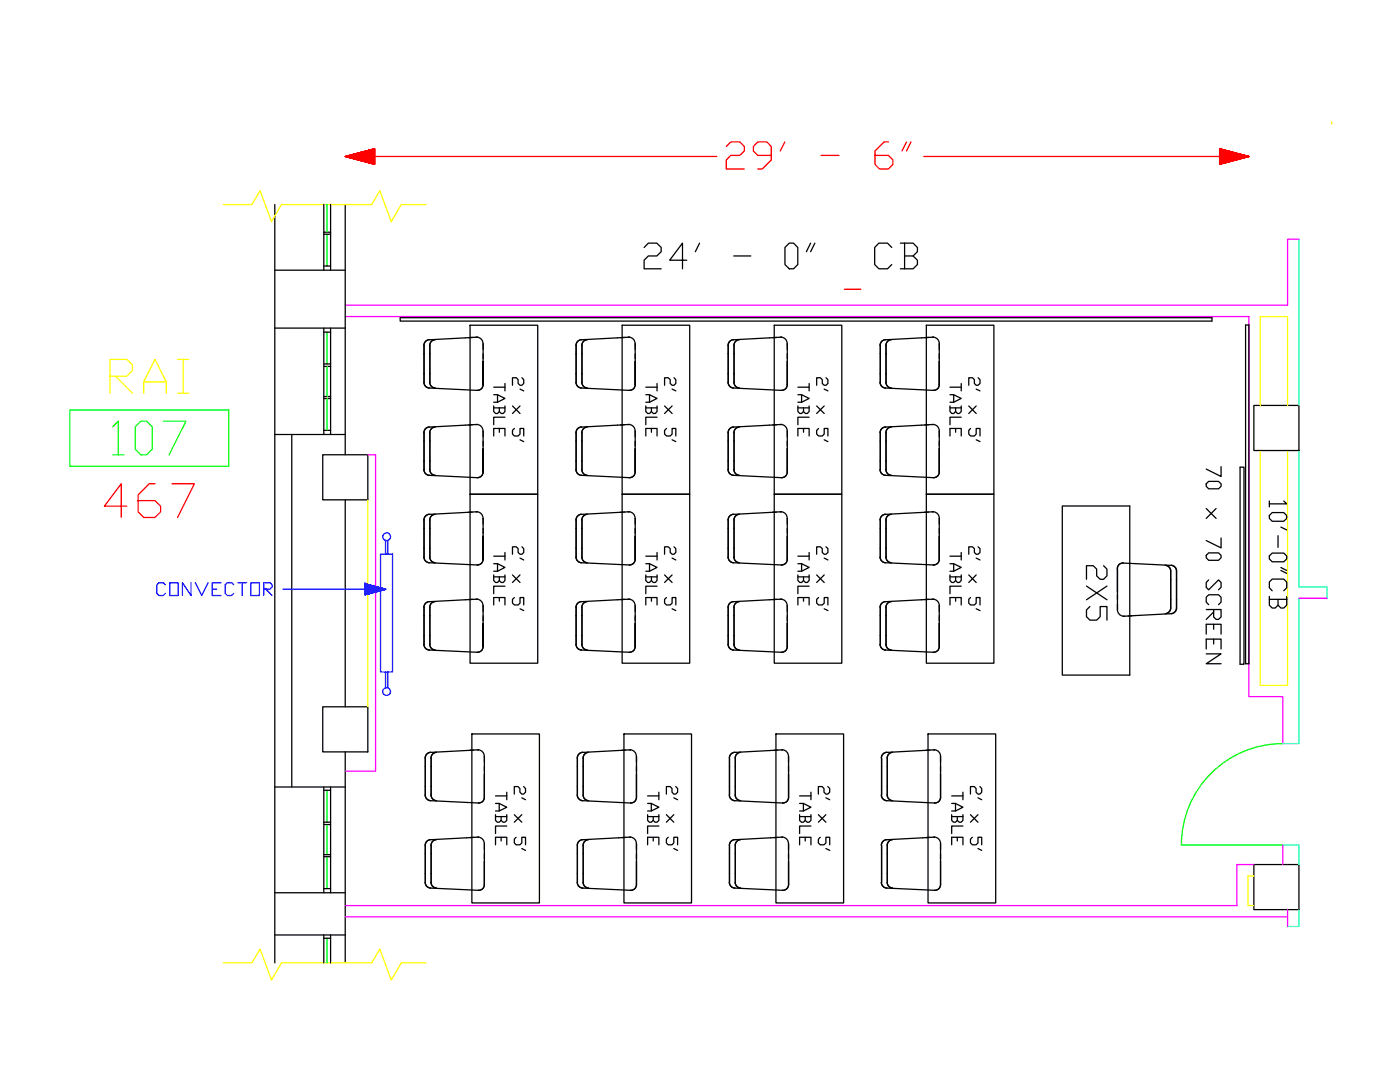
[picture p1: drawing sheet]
<svg xmlns="http://www.w3.org/2000/svg" width="279mm" height="216mm" viewBox="0 0 279 216" stroke-linecap="round" stroke-linejoin="round" font-family="sans-serif">
<defs><g id="words">
<text font-size="11" fill="#ff0" x="21.2" y="79.7">RAI</text>
<text font-size="11" fill="#0f0" x="21.5" y="92.1">107</text>
<text font-size="11" fill="#f00" x="20.1" y="104.4">467</text>
<text font-size="9.3" fill="#f00" x="143.9" y="34.9">29' - 6&quot;</text>
<text font-size="9.3" x="127.7" y="55">24' - 0&quot; CB</text>
<text font-size="7.9" x="222.2" y="124.9" transform="rotate(-90 222.2 124.9)">2X5</text>
<text font-size="6.6" x="257.9" y="122.4" transform="rotate(-90 257.9 122.4)">10'-0&quot;CB</text>
<text font-size="6.2" x="244.8" y="133.7" transform="rotate(-90 244.8 133.7)">70 x 70 SCREEN</text>
<text font-size="5.7" fill="#00f" x="30.3" y="119.9">CONVECTOR</text>
</g></defs>
<!-- layer: LOAD-BEARING -->
<g fill="none" stroke="#000" stroke-width=".25">
<path d="M54.8 40.8v151.3M54.8 53.9h14.1M64.6 40.8v13.1M64.6 46.3h1.4M64.6 46.7h1.4M64.6 53.1h1.4M66 40.8v13.1M68.9 40.8v49.9M54.8 65.5h14.1M64.6 65.5v21.2M64.6 66.3h1.4M64.6 79.5h1.4"/>
<path d="M64.6 72.6h1.4M64.6 73.1h1.4M64.6 79.1h1.4M66 65.5v21.2M54.8 86.7h14.1M58.2 86.7v70.3M64.4 90.7h9v9h-9zM64.6 85.9h1.4M68.9 99.7v41.3M250.2 80.9h9v9h-9zM54.8 157h14.1M64.4 141h9v9h-9z"/>
<path d="M64.6 157v21.1M64.6 157.7h1.4M66 157v21.1M68.9 150v42.1M54.8 178.1h14.1M64.6 164.5h1.4M64.6 164.1h1.4M64.6 170.5h1.4M64.6 170.9h1.4M64.6 177.3h1.4M250.2 172.5h9v9h-9zM54.8 186.6h14.1"/>
<path d="M64.6 186.6v5.5M64.6 187.2h1.4M66 186.6v5.5"/>
</g>
<!-- layer: CHASES -->
<path d="M251.5 80.9v-17.7h5.5v17.7M251.5 89.9v46.9h5.5v-46.9" fill="none" stroke="#ff0" stroke-width=".25"/>
<!-- layer: WALLS -->
<path d="M259.2 47.7h-2.2v13.2h-188.1M68.9 63.2h180.4v75.8h6.7v9.4M73.4 90.7h1.6v63.2h-6.1M259.2 119.4h5.6M250.2 172.5h-3.4v8.2h-177.9M256 168.6v3.9M68.9 182.9h188.1M257 181.5v3.4" fill="none" stroke="#f0f" stroke-width=".25"/>
<!-- layer: STAIRS -->
<path d="M259.2 47.7v33.2M259.2 89.9v27.2h5.6v2.3M259.2 119.4v29h-3.2M256 168.6h3.2v3.9M259.2 181.5v3.4h-2.2" fill="none" stroke="#0ff" stroke-width=".25"/>
<!-- layer: OPENINGS -->
<path d="M65.3 40.8v5.5M65.3 46.7v6.4M65.3 66.3v6.3M65.3 73.1v6M65.3 79.5v6.4M65.3 157.7v6.4M256 148.4a20.2 20.2 0 0 0-20.2 20.2M65.3 164.5v6M65.3 170.9v6.4M235.8 168.6h20.2M65.3 187.2v4.9" fill="none" stroke="#0f0" stroke-width=".25"/>
<!-- layer: MATCHLINES -->
<path d="M265.8 24.3v.4M44.6 40.8h5.7l1.6-2.8 2.3 6.2 2-3.4h18l1.6-2.8 2.3 6.2 2-3.4h4.9M73.4 99.7v41.3M250.2 174.8h-1.2v5.9h1.2M44.6 192.1h5.7l1.6-2.7 2.3 6.2 2-3.5h18l1.6-2.7 2.3 6.2 2-3.5h4.9" fill="none" stroke="#ff0" stroke-width=".25"/>
<!-- layer: HEATING -->
<g fill="none" stroke="#00f" stroke-width=".25">
<path d="M56.5 117.6h20.4M72.8 116.5h.1M72.8 118l1.3-1.2-1.3 1.3M72.8 116.5l4.2 1.1-4.2 1.1zM72.8 118.2l1.4-1.4-1.4 1.4M72.9 118.7l1.7-1.8-1.8 1.8M73 118.6l1.6-1.6-1.7 1.7M73 116.5l-.2 .2 .2-.2-.2 .1M73.1 116.5l-.3 .3M73.1 116.6l-.3 .3M73.2 116.6l-.4 .3M73.3 116.6l-.5 .4"/>
<path d="M73.3 116.6l-.5 .5M73.4 118.5l1.5-1.5-1.5 1.5M73.4 116.6l-.6 .6M73.6 116.7l-.8 .7 .7-.7-.7 .6M73.6 116.7l-.8 .7M73.6 116.7l-.8 .8M73.7 116.7l-.9 .9M73.8 118.4l1.3-1.3-1.3 1.3M73.8 116.7l-1 1.1M73.9 116.8l-1.1 1 1.1-1M73.9 118.4l1.3-1.3-1.2 1.3M74 116.8l-1.2 1.1"/>
<path d="M74.1 116.8l-1.3 1.3M74.3 116.9l-1.5 1.4M74.3 116.9l-1.5 1.5 1.6-1.5M74.4 116.9l-1.6 1.6 1.7-1.6M74.5 118.2l1-1-1.1 1.1M74.5 116.9l-1.7 1.7M74.6 118.2l1-1-1.1 1M74.7 117l-1.7 1.6M74.8 117l-1.7 1.6M74.8 118.2l.9-1-.9 1M74.9 117l-1.7 1.6M74.9 117l-1.5 1.5"/>
<path d="M74.9 117l-1.4 1.5 1.5-1.4M75 117.1l-1.4 1.4M75.1 118.1l.8-.8-.8 .8M75.1 117.1l-1.5 1.4M75.2 117.1l-1.4 1.3M75.3 118l.7-.7-.7 .7M75.3 117.1l-1.3 1.3M75.3 117.1l-1.2 1.2M75.4 117.2l-1.2 1.1 1.2-1.1M75.5 117.2l-1.1 1.1M75.7 117.2l-1 1 1-1M75.8 117.3l-1 .9"/>
<path d="M75.8 117.3l-.8 .8M75.8 117.3l-.9 .8M75.9 117.3l-.9 .8M75.9 117.3l-.8 .8M75.9 110.6h2.4v23.5h-2.4zM76 117.3l-.8 .8M76.1 117.3l-.7 .7M76.1 117.8l.3-.4-.4 .5M76.1 117.3l-.6 .7M76.2 117.4l-.7 .6M76.2 117.4l-.6 .6M76.2 117.4l-.6 .5"/>
<path d="M76.2 117.4l-.5 .5M76.3 117.8l.3-.3-.4 .3M76.4 117.4l-.6 .5M76.4 117.7l.3-.2-.2 .2M76.5 117.5l-.4 .3M76.6 117.5l-.2 .3M76.8 117.5l-.2 .2M76.9 117.6h-.2M76.9 107.8v2.8M77.4 107.8v2.8M76.9 134.1v3.2M77.4 134.1v3.2"/>
<circle cx="77.2" cy="107.1" r=".77"/>
<circle cx="77.2" cy="138" r=".77"/>
</g>
<!-- layer: CLFUR -->
<path d="M79.9 63.4h162v.7h-162zM248.6 64.9h.6v67.5h-.6zM247.5 93.2h.8v39.3h-.8zM212 101h13.5v33.7h-13.5z" fill="none" stroke="#000" stroke-width=".25"/>
<!-- layer: DIMENSIONS -->
<g fill="none" stroke="#f00" stroke-width=".25">
<path d="M68.9 31.2l5.9-1.5v3.1zM68.9 31.2h74.1M68.9 31.2h.1M69 31.2h-.1M69.1 31.3l.1-.1-.1 .1M69.1 31.2l-.1 .1M69.4 31.1l-.3 .2 .1-.2M69.4 31.1l-.2 .2 .2-.2M69.5 31.1l-.3 .2M69.6 31l-.3 .3 .3-.2M69.6 31l-.2 .3M69.8 31l-.4 .4"/>
<path d="M69.8 31l-.4 .4 .4-.4M70 30.9l-.5 .5 .4-.4M70 30.9l-.4 .5M70 31.5l1-.8-.9 .9M70.1 30.9l-.5 .5 .4-.5M70.2 30.9l-.5 .5 .5-.5M70.3 30.9l-.7 .5M70.4 30.8l-.7 .7 .6-.6M70.5 30.8l-.7 .7 .7-.7M70.5 30.8l-.7 .7M70.6 30.8l-.7 .7 .7-.7M70.6 30.8l-.7 .7"/>
<path d="M70.7 30.8l-.8 .7 .8-.7M70.7 30.8l-.7 .7M70.8 30.7l-.8 .8 .7-.7M70.8 30.7l-.8 .8 .8-.8M70.9 30.7l-.8 .8 .8-.8M71.1 30.7l-1 .9M71.1 30.6l-.9 1 1-1-.9 1M71.2 31.8l1.6-1.6-1.6 1.6M71.3 30.6l-1 1 1-1M71.4 30.6l-1.1 1M71.4 31.9l1.8-1.8-1.8 1.8M71.4 30.6l-1 1"/>
<path d="M71.4 30.6l-1 1 1.1-1M71.6 30.5l-1.2 1.1 1.1-1.1M71.8 30.5l-1.3 1.2M71.8 30.5l-1.2 1.2M71.8 30.5l-1.2 1.2 1.3-1.2M71.9 30.4l-1.3 1.3M71.9 32l2.3-2.2-2.2 2.2M71.9 30.4l-1.2 1.3zM72.1 30.4l-1.3 1.3M72.2 32.1l2.3-2.4-2.3 2.4M72.3 30.3l-1.5 1.5 1.4-1.4M72.4 32.2l2.4-2.4-2.4 2.4"/>
<path d="M72.4 30.3l-1.5 1.5M72.4 30.3l-1.4 1.5M72.5 30.3l-1.5 1.5M72.5 32.2l2.3-2.3-2.3 2.3M72.5 32.2l2.3-2.2-2.2 2.2M72.6 32.2l2.2-2.2-2.2 2.2M72.6 30.2l-1.5 1.6 1.5-1.5M72.6 32.2l2.2-2.1zM72.6 30.2l-1.5 1.6zM72.7 32.2l2.1-2-2.1 2M72.7 32.2l2.1-2-2 2.1M72.7 30.2l-1.6 1.6 1.6-1.6"/>
<path d="M72.8 32.3l2-2-2 2M72.9 32.3l1.9-1.9-1.9 1.9M72.9 30.2l-1.7 1.7 1.7-1.7M72.9 32.3l1.9-1.8-1.8 1.8M73 30.2l-1.8 1.6 1.7-1.6M73 30.2l-1.7 1.7 1.8-1.8-1.8 1.8M73 32.3l1.8-1.7-1.8 1.7M73.1 32.3l1.7-1.7-1.7 1.7M73.1 32.3l1.7-1.6-1.7 1.6M73.2 30.1l-1.8 1.8 1.7-1.8M73.2 32.4l1.6-1.6-1.6 1.6M73.3 30.1l-1.8 1.8 1.8-1.8"/>
<path d="M73.3 32.4l1.5-1.5-1.5 1.5M73.3 30.1l-1.8 1.8M73.3 30.1l-1.8 1.8 1.9-1.8M73.4 32.4l1.4-1.4-1.4 1.4M73.4 30.1l-1.9 1.8M73.4 30l-1.9 1.9 1.9-1.9M73.4 32.4l1.4-1.3-1.4 1.3M73.5 30l-1.9 1.9 1.9-1.9M73.5 30l-1.9 1.9M73.5 32.4l1.3-1.2-1.3 1.2M73.6 30l-2 1.9 1.9-1.9M73.6 30l-2 1.9"/>
<path d="M73.6 32.5l1.2-1.2-1.2 1.2M73.6 30l-2 2 2-2M73.7 30l-2 2M73.7 30l-2 2 2-2M73.7 32.5l1.1-1.1-1.1 1.1M73.7 30l-2 2 2.1-2M73.8 32.5l1-1-1 1M73.8 29.9l-2 2.1M73.8 29.9l-2 2.1 2.1-2.1M73.8 32.5l1-.9-.9 .9M73.9 29.9l-2.1 2.1M73.9 29.9l-2.1 2.1 2.1-2.1"/>
<path d="M73.9 32.6l.9-.9-.9 .9M73.9 32.6l.9-.9-.8 .9M74 29.9l-2.2 2.1M74 32.6l.8-.8-.8 .8M74 29.9l-2.1 2.1M74.1 29.9l-2.2 2.1 2.1-2.1M74.1 29.9l-2.2 2.1 2.2-2.1M74.1 32.6l.7-.7-.7 .7M74.2 29.8l-2.2 2.2 2.3-2.2M74.2 32.6l.6-.5-.5 .5M74.3 29.8l-2.3 2.2M74.3 29.8l-2.2 2.3 2.2-2.3"/>
<path d="M74.3 32.7l.5-.5-.5 .5M74.4 29.8l-2.3 2.3 2.3-2.3M74.4 32.7l.4-.4-.4 .4M74.5 29.8l-2.4 2.3 2.2-2.3M74.6 29.7l-2.4 2.4 2.4-2.4M74.6 29.7l-2.4 2.4 2.5-2.4M74.6 32.7l.2-.1-.2 .1M74.7 29.7l-2.4 2.4M74.7 29.7l-2.4 2.4 2.4-2.4M74.8 29.7l-2.5 2.4M74.8 29.7l-2.4 2.5 2.4-2.4M74.8 29.8l-2.3 2.4"/>
<path d="M74.8 30l-2.2 2.2 2.2-2.1M74.8 30.1l-2.1 2.1M74.8 30.4l-2 1.9M74.8 30.4l-1.9 1.9 1.9-1.8M74.8 30.5l-1.8 1.8M74.8 30.8l-1.6 1.6M74.8 31.1l-1.4 1.3M74.8 31.2l-1.3 1.2zM74.8 31.3l-1.2 1.2 1.2-1.2M74.8 31.6l-1 .9 1-.9M74.8 31.7l-.9 .9 .9-.9M74.8 32l-.6 .6"/>
<path d="M74.8 32.1l-.6 .5 .6-.5M74.8 32.6l-.3 .1 .3-.3-.3 .3 .3-.3-.3 .3M74.8 32.7l-.1 .1M74.8 32.8h.1M74.8 30.9l-1.5 1.5M74.8 31l-1.5 1.4M74.8 31.3l-1.2 1.2 1.2-1.1M74.8 31.5l-1.1 1M74.8 31.5l-1 1M74.8 31.8l-.8 .8 .8-.7M74.8 32.2l-.5 .5M74.8 32.2l-.4 .5"/>
<path d="M74.8 32.3l-.4 .4M74.8 32.4l-.4 .3M184.3 31.2h65M243.4 32.7l2.4-2.4-2.4 2.4M243.4 32.5l2.3-2.2-2.3 2.3M243.4 32.5l2.2-2.2-2.2 2.2M243.4 32.4l2.1-2.2-2.1 2.2M243.4 32.3l2-2.1-2 2.1M243.4 32.1l1.9-1.9-1.9 1.9M243.4 32l1.8-1.8-1.8 1.8M243.4 31.7l1.6-1.6-1.6 1.6M243.4 31.6l1.5-1.5-1.5 1.5"/>
<path d="M243.4 31.2l1.3-1.2-1.3 1.3M243.4 31.1l1.1-1.1-1.1 1.1M243.4 31l1.1-1-1.1 1M243.4 30.8l.9-.9-.9 1M243.4 30.7l.8-.8-.8 .8M243.4 30.6l.7-.7-.7 .7M243.4 30.4l.6-.6-.6 .6M243.4 30.3l.5-.5-.5 .5M243.4 30.2l.4-.4-.4 .4M243.4 30.1l.4-.3zM243.4 29.9l.2-.2-.2 .2M243.4 29.7h.1"/>
<path d="M243.5 29.7h.1M243.5 32.7l2.4-2.4-2.5 2.5M243.5 29.7l-.1 .1M243.5 29.7l-.1 .2M243.6 29.7l-.2 .2M243.6 29.7l-.2 .3M243.7 29.8l-.3 .3 .3-.3M243.7 29.8l-.3 .3M243.7 32.7l2.3-2.3-2.2 2.3M243.8 32.7l2.3-2.3-2.3 2.3M243.8 29.8l-.4 .5 .5-.5M243.9 32.7l2.2-2.3-2.3 2.3"/>
<path d="M243.9 29.8l-.5 .6 .6-.6M244 29.8l-.6 .7 .6-.7M244 29.8l-.6 .7M244.1 29.9l-.7 .7M244.2 29.9l-.8 .8zM244.2 29.9l-.8 .9 .9-.9M244.3 32.5l2.1-2-2.1 2.1M244.4 32.5l2-2-2 2M244.4 30l-1 .9M244.5 30l-1.1 1.1 1.1-1.1M244.6 32.5l1.9-2-1.9 2M244.6 30l-1.2 1.2 1.2-1.2"/>
<path d="M244.6 32.4l2-1.9-2 1.9M244.7 30l-1.3 1.4M244.7 32.4l1.9-1.9-1.9 1.9M244.8 32.4l1.9-1.9-1.9 1.9M244.8 30.1l-1.4 1.3M244.9 30.1l-1.5 1.4 1.5-1.4M244.9 30.1l-1.5 1.4M244.9 30.1l-1.5 1.5M245 32.4l1.8-1.8-1.8 1.8M245 30.1l-1.6 1.5M245 30.1l-1.6 1.7M245 32.3l1.8-1.7-1.8 1.7"/>
<path d="M245.1 30.1l-1.7 1.7M245.1 32.3l1.7-1.7-1.7 1.7M245.1 30.1l-1.7 1.8M245.2 32.3l1.7-1.7-1.7 1.7M245.2 30.2l-1.8 1.7 1.8-1.7M245.2 30.1l-1.8 1.8M245.3 30.2l-1.9 1.8 1.9-1.8M245.3 30.2l-1.9 1.8M245.3 32.3l1.7-1.7-1.7 1.7M245.4 32.3l1.6-1.7-1.6 1.7M245.4 30.2l-2 1.9M245.4 30.2l-2 2 2-2"/>
<path d="M245.4 30.2l-2 2M245.5 30.2l-2.1 2.1M245.5 32.2l1.6-1.6-1.6 1.6M245.6 30.3l-2.2 2.1 2.2-2.1M245.6 32.2l1.5-1.5-1.5 1.5M245.6 30.2l-2.2 2.2M245.7 32.2l1.5-1.5-1.6 1.5M245.7 30.3l-2.3 2.3 2.3-2.3M245.7 30.3l-2.3 2.3M245.8 30.3l-2.4 2.4 2.4-2.4M245.8 30.3l-2.4 2.4M245.9 32.1l1.4-1.4-1.4 1.4"/>
<path d="M245.9 30.4l-2.4 2.3 2.5-2.3M246 32.1l1.4-1.4-1.4 1.4M246 30.4l-2.4 2.3M246.1 32.1l1.3-1.4-1.4 1.4M246.1 30.4l-2.2 2.2M246.3 30.4l-2.4 2.2M246.3 32l1.2-1.2-1.2 1.2M246.3 30.5l-2.1 2.1M246.3 32l1.3-1.2zM246.4 30.5l-2.1 2M246.4 32l1.2-1.2-1.2 1.2M246.5 30.5l-2 2 2-2"/>
<path d="M246.5 31.9l1.2-1.1-1.2 1.2M246.5 30.5l-1.9 2M246.6 31.9l1.1-1.1-1.1 1.1M246.7 31.9l1.1-1.1-1.1 1.1M246.7 30.6l-1.8 1.8zM246.8 31.9l1-1-1 1M246.8 30.6l-1.8 1.8M246.9 30.6l-1.7 1.7M246.9 30.6l-1.6 1.7M247 31.8l.9-.9-.9 .9M247 30.6l-1.7 1.7M247 30.6l-1.6 1.6 1.7-1.6"/>
<path d="M247 31.8l1-.9-1 .9M247.1 31.8l.9-.9-.9 .9M247.2 31.8l.9-.9-.9 .9M247.2 30.7l-1.5 1.5M247.3 30.7l-1.5 1.5M247.3 31.8l.8-.9zM247.3 30.7l-1.3 1.4M247.4 31.7l.8-.8-.8 .8M247.4 30.7l-1.4 1.4M247.4 30.8l-1.3 1.2M247.5 30.8l-1.3 1.2M247.5 31.7l.7-.7-.7 .7"/>
<path d="M247.6 31.7l.7-.7-.7 .7M247.6 30.8l-1.2 1.2M247.7 30.8l-1.1 1.1M247.8 31.6l.6-.6-.6 .6M247.8 30.8l-1.1 1.1 1.1-1M247.9 30.9l-1 1 1-1M247.9 31.6l.6-.6-.6 .6M248 31.6l.5-.6-.5 .6M248 30.9l-.9 .9 1-.9M248 31.6l.5-.6-.6 .6M248.1 31.5l.5-.4-.5 .5M248.1 31.5l.5-.4-.5 .4"/>
<path d="M248.2 30.9l-.8 .8 .8-.7M248.2 31.5l.4-.4-.4 .4M248.2 31.5l.5-.4-.4 .4M248.3 31l-.8 .7M248.3 31.5l.4-.4-.4 .4M248.3 31l-.7 .7M248.4 31l-.7 .7M248.4 31l-.6 .6M248.5 31l-.7 .6M248.5 31.4l.3-.3-.3 .4M248.5 31.4l.3-.3-.3 .3M248.6 31.4l.3-.3-.3 .3"/>
<path d="M248.6 31.1l-.5 .4M248.7 31.4l.2-.3-.2 .3M248.7 31.1l-.4 .4M248.7 31.1l-.3 .4M248.7 31.4l.3-.2zM248.8 31.1l-.4 .4M248.8 31.3l.2-.1-.2 .1M248.9 31.1l-.4 .3M248.9 31.1l-.3 .3M248.9 31.3l.2-.1-.2 .1M249 31.3l.1-.1-.1 .1M249 31.2l-.1 .1 .1-.1v.1"/>
<path d="M249.1 31.3l.1-.1-.1 .1M249.2 31.2l-.2 .1M249.2 31.2h.1M249.2 31.2l-.1 .1M249.3 31.2l-5.9 1.6M249.3 31.2l-5.9-1.5v3.1"/>
</g>
<!-- layer: NUMBERS -->
<path d="M13.9 81.8h31.8v11.2h-31.8z" fill="none" stroke="#0f0" stroke-width=".25"/>
<!-- layer: _FURN -->
<g fill="none" stroke="#000" stroke-width=".25">
<path d="M85.7 67.8a1.1 1.1 0 0 0-1.1 1.1v7.4a1.13 1.13 0 0 0 1.1 1.1l9.5 .5a1.13 1.13 0 0 0 1.2-1.1M86.8 67.8a1.1 1.1 0 0 0-1 1.1v7.4a1.13 1.13 0 0 0 1 1.1M93.8 64.9h13.5v33.7h-13.5zM94.3 67.3l-.8 .1M95 67.3h.2l-9.5 .5M95.2 67.3a1.28 1.28 0 0 1 1.2 1.3M96.4 76.8v-4.7v4.7M96.4 68.6v3.5M96.4 68.6v1.1M96.4 70.6v1M98.5 78.8h.8l1.5 .7-1.5 .8h-.8M98.5 77.3h2.3"/>
<path d="M99.3 78.8v1.5M100.8 76.5v1.5M103.8 77.6l.7 .4M104.2 75.4l.3 .4v.7l-.3 .4h-.4l-.4-.4v-.7l-.4-.4h-.7v1.5M116 67.8a1.1 1.1 0 0 0-1 1.1v7.4a1.13 1.13 0 0 0 1 1.1l9.6 .5a1.13 1.13 0 0 0 1.2-1.1M116.1 76.3a1.13 1.13 0 0 0 1.1 1.1M116.1 68.9v7.4M117.2 67.8a1.13 1.13 0 0 0-1.1 1.1M124.2 64.9h13.4v33.7h-13.4zM124.6 67.3l-.8 .1M125.6 67.3a1.28 1.28 0 0 1 1.1 1.3M125.6 67.3l-9.6 .5"/>
<path d="M125.6 67.3h-.3M126.8 76.8v-4.7v4.7M126.8 69.7v-1.1v3.5M126.8 70.6v1M128.9 78.8h.7l1.5 .7-1.5 .8h-.7M128.9 77.3h2.2M129.6 78.8v1.5M131.1 76.5v1.5M134.1 77.6l.8 .4M134.5 75.4l.4 .4v.7l-.4 .4h-.4l-.3-.4v-.7l-.4-.4h-.8v1.5M145.3 76.3a1.13 1.13 0 0 0 1.1 1.1l9.5 .5a1.13 1.13 0 0 0 1.2-1.1M145.3 68.9v7.4"/>
<path d="M146.4 67.8a1.13 1.13 0 0 0-1.1 1.1M147.5 67.8a1.1 1.1 0 0 0-1 1.1v7.4a1.13 1.13 0 0 0 1.1 1.1M154.5 64.9h13.5v33.7h-13.5zM155 67.3l-.8 .1M155.9 67.3a1.28 1.28 0 0 1 1.2 1.3M155.9 67.3l-9.5 .5M155.9 67.3h-.2M157.1 76.8v-4.7v4.7M157.1 68.6v3.5M157.1 68.6v1.1M157.1 70.6v1M159.2 78.8h.8l1.5 .7-1.5 .8h-.8"/>
<path d="M159.2 77.3h2.3M160 78.8v1.5M161.5 76.5v1.5M164.5 77.6l.7 .4M164.8 75.4l.4 .4v.7l-.4 .4h-.3l-.4-.4v-.7l-.4-.4h-.7v1.5M175.6 76.3a1.13 1.13 0 0 0 1.1 1.1l9.6 .5M175.7 68.9v7.4M176.7 67.8a1.13 1.13 0 0 0-1.1 1.1M177.9 67.8a1.1 1.1 0 0 0-1.1 1.1v7.4a1.13 1.13 0 0 0 1.1 1.1M184.9 64.9h13.5v33.7h-13.5zM185.3 67.3l-.8 .1M186.3 67.3l-9.6 .5"/>
<path d="M186.3 67.3h-.3M186.3 67.3a1.28 1.28 0 0 1 1.2 1.3M187.5 76.8a1.13 1.13 0 0 1-1.2 1.1M187.5 76.8v-4.7v4.7M187.5 68.6v3.5M187.5 68.6v1.1M187.5 70.6v1M189.6 78.8h.7l1.5 .7-1.5 .8h-.7M189.6 77.3h2.2M190.3 78.8v1.5M191.8 76.5v1.5M194.8 77.6l.8 .4"/>
<path d="M195.2 75.4l.4 .4v.7l-.4 .4h-.4l-.3-.4v-.7l-.4-.4h-.8v1.5M84.6 93.7a1.13 1.13 0 0 0 1.1 1.1l9.5 .5a1.13 1.13 0 0 0 1.2-1.1M85.8 93.7a1.13 1.13 0 0 0 1 1.1M86.8 85.2a1.13 1.13 0 0 0-1 1.1v7.4M93.8 98.6h13.5v33.7h-13.5zM94.3 84.8h-.8M95 84.7h.2l-9.5 .5a1.09 1.09 0 0 0-1.1 1.1v7.4M95.2 84.7a1.28 1.28 0 0 1 1.2 1.3M96.4 94.2v-4.7v4.7M96.4 87.2v-1.2v3.5M96.4 88v1M98.5 81v1.1l.4 .4h.4l.4-.4v-.7"/>
<path d="M98.5 87v-1.5h2.3v1.5M98.5 81.4h2.3M99.7 85.5v.8M100.8 81v1.1l-.4 .4h-.4l-.3-.4M100.8 83.2h-2.3v1.6M102.3 81l1.5 1.5M102.7 85.5l-.4 .4v.7l.4 .4h.7l.4-.4v-1.1h.7v1.5M103.8 81l-1.5 1.5M103.8 87.8l.7 .3M115 93.7a1.13 1.13 0 0 0 1 1.1l9.6 .5a1.13 1.13 0 0 0 1.2-1.1M116.1 93.7a1.13 1.13 0 0 0 1.1 1.1M116.1 86.3v7.4"/>
<path d="M117.2 85.2a1.13 1.13 0 0 0-1.1 1.1M124.2 98.6h13.4v33.7h-13.4zM124.6 84.8h-.8M125.3 84.7h.3l-9.6 .5a1.09 1.09 0 0 0-1 1.1v7.4M125.6 84.7a1.28 1.28 0 0 1 1.1 1.3M126.8 94.2v-4.7v4.7M126.8 87.2v-1.2v3.5M126.8 88v1M128.9 81v1.1l.4 .4h.3l.4-.4v-.7M128.9 87v-1.5h2.2v1.5M128.9 81.4h2.2M130 85.5v.8"/>
<path d="M131.1 81v1.1l-.3 .4h-.4l-.4-.4M131.1 83.2h-2.2v1.6M132.6 81l1.5 1.5M133 85.5l-.4 .4v.7l.4 .4h.8l.3-.4v-1.1h.8v1.5M134.1 81l-1.5 1.5M134.1 87.8l.8 .3M145.3 93.7a1.13 1.13 0 0 0 1.1 1.1l9.5 .5a1.13 1.13 0 0 0 1.2-1.1M145.3 86.3v7.4M146.5 93.7a1.13 1.13 0 0 0 1.1 1.1M147.5 85.2a1.13 1.13 0 0 0-1 1.1v7.4M154.5 98.6h13.5v33.7h-13.5zM155 84.8h-.8"/>
<path d="M155.7 84.7h.2l-9.5 .5a1.09 1.09 0 0 0-1.1 1.1M155.9 84.7a1.28 1.28 0 0 1 1.2 1.3M157.1 94.2v-4.7v4.7M157.1 87.2v-1.2v3.5M157.1 88v1M159.2 81v1.1l.4 .4h.4l.4-.4v-.7M159.2 87v-1.5h2.3v1.5M159.2 81.4h2.3M160.4 85.5v.8M161.5 81v1.1l-.4 .4h-.4l-.3-.4M161.5 83.2h-2.3v1.6M163 81l1.5 1.5"/>
<path d="M163.4 85.5l-.4 .4v.7l.4 .4h.7l.4-.4v-1.1h.7v1.5M164.5 81l-1.5 1.5M164.5 87.8l.7 .3M175.6 93.7a1.13 1.13 0 0 0 1.1 1.1l9.6 .5M175.7 86.3v7.4M176.8 93.7a1.13 1.13 0 0 0 1.1 1.1M177.9 85.2a1.13 1.13 0 0 0-1.1 1.1v7.4M184.9 98.6h13.5v33.7h-13.5zM185.3 84.8h-.8M186 84.7h.3l-9.6 .5a1.09 1.09 0 0 0-1.1 1.1M186.3 84.7a1.28 1.28 0 0 1 1.2 1.3M187.5 94.2a1.13 1.13 0 0 1-1.2 1.1"/>
<path d="M187.5 94.2v-4.7v4.7M187.5 87.2v-1.2v3.5M187.5 88v1M189.6 81v1.1l.3 .4h.4l.4-.4v-.7M189.6 87v-1.5h2.2v1.5M189.6 81.4h2.2M190.7 85.5v.8M191.8 81v1.1l-.3 .4h-.4l-.4-.4M191.8 83.2h-2.2v1.6M193.3 81l1.5 1.5M193.7 85.5l-.4 .4v.7l.4 .4h.8l.3-.4v-1.1h.8v1.5M194.8 81l-1.5 1.5"/>
<path d="M194.8 87.8l.8 .3M84.6 103.8v7.4a1.13 1.13 0 0 0 1.1 1.1l9.5 .4M85.8 103.8v7.4a1.13 1.13 0 0 0 1 1.1M86.8 102.6a1.13 1.13 0 0 0-1 1.1M94.3 119.6h-.8M94.3 102.2h-.8M95 119.6l.2-.1-9.5 .5a1.1 1.1 0 0 0-1.1 1.2v7.4a1.13 1.13 0 0 0 1.1 1.1l9.5 .5a1.13 1.13 0 0 0 1.2-1.2M95 102.1h.2l-9.5 .5a1.09 1.09 0 0 0-1.1 1.1M95.2 119.6a1.28 1.28 0 0 1 1.2 1.3M95.2 102.1a1.28 1.28 0 0 1 1.2 1.3M96.4 111.6a1.13 1.13 0 0 1-1.2 1.1M96.4 111.6v-4.6v4.6"/>
<path d="M96.4 104.6v-1.1v3.5M96.4 105.5v.9M98.5 112.5h.8l1.5 .7-1.5 .8h-.8M98.5 114.7v1.1l.4 .4h.4l.4-.4v-.7M98.5 111h2.3M98.5 115.1h2.3M99.3 112.5v1.5M99.7 119.2v.8M100.8 114.7v1.1l-.4 .4h-.4l-.3-.4M100.8 117h-2.3v1.5M100.8 110.2v1.5M102.3 114.7l1.5 1.5"/>
<path d="M102.7 119.2l-.4 .4v.8l.4 .3h.7l.4-.3v-1.2h.7v1.5M103.8 111.4l.7 .3M103.8 114.7l-1.5 1.5M104.2 109.1l.3 .4v.7l-.3 .4h-.4l-.4-.4v-.7l-.4-.4h-.7v1.5M115 103.8v7.4a1.13 1.13 0 0 0 1 1.1l9.6 .4M116.1 111.2a1.13 1.13 0 0 0 1.1 1.1M116.1 103.8v7.4M117.2 102.6a1.13 1.13 0 0 0-1.1 1.1M124.6 119.6h-.8M124.6 102.2h-.8M125.3 102.1h.3M125.6 119.6a1.28 1.28 0 0 1 1.1 1.3"/>
<path d="M125.6 102.1a1.28 1.28 0 0 1 1.1 1.3M125.6 119.5l-9.6 .5a1.1 1.1 0 0 0-1 1.2v7.4a1.13 1.13 0 0 0 1 1.1l9.6 .5a1.13 1.13 0 0 0 1.2-1.2M125.6 102.1l-9.6 .5a1.09 1.09 0 0 0-1 1.1M125.6 119.5l-.3 .1M126.8 111.6a1.13 1.13 0 0 1-1.2 1.1M126.8 111.6v-4.6v4.6M126.8 104.6v-1.1v3.5M126.8 105.5v.9M128.9 112.5h.7l1.5 .7-1.5 .8h-.7M128.9 114.7v1.1l.4 .4h.3l.4-.4v-.7M128.9 111h2.2M128.9 115.1h2.2"/>
<path d="M129.6 112.5v1.5M130 119.2v.8M131.1 114.7v1.1l-.3 .4h-.4l-.4-.4M131.1 117h-2.2v1.5M131.1 110.2v1.5M132.6 114.7l1.5 1.5M133 119.2l-.4 .4v.8l.4 .3h.8l.3-.3v-1.2h.8v1.5M134.1 111.4l.8 .3M134.1 114.7l-1.5 1.5M134.5 109.1l.4 .4v.7l-.4 .4h-.4l-.3-.4v-.7l-.4-.4h-.8v1.5M145.3 111.2a1.13 1.13 0 0 0 1.1 1.1l9.5 .4M145.3 103.8v7.4"/>
<path d="M146.5 103.8v7.4a1.13 1.13 0 0 0 1.1 1.1M147.5 102.6a1.13 1.13 0 0 0-1 1.1M155 119.6h-.8M155 102.2h-.8M155.7 102.1h.2M155.9 119.6a1.28 1.28 0 0 1 1.2 1.3M155.9 102.1a1.28 1.28 0 0 1 1.2 1.3M155.9 119.5l-9.5 .6a1.09 1.09 0 0 0-1.1 1.1M155.9 102.1l-9.5 .5a1.09 1.09 0 0 0-1.1 1.1M155.9 119.5l-.2 .1M157.1 111.6a1.13 1.13 0 0 1-1.2 1.1M157.1 111.6v-4.6v4.6"/>
<path d="M157.1 104.6v-1.1v3.5M157.1 105.5v.9M159.2 112.5h.8l1.5 .7-1.5 .8h-.8M159.2 114.7v1.1l.4 .4h.4l.4-.4v-.7M159.2 111h2.3M159.2 115.1h2.3M160 112.5v1.5M160.4 119.2v.8M161.5 114.7v1.1l-.4 .4h-.4l-.3-.4M161.5 117h-2.3v1.5M161.5 110.2v1.5M163 114.7l1.5 1.5"/>
<path d="M163.4 119.2l-.4 .4v.8l.4 .3h.7l.4-.3v-1.2h.7v1.5M164.5 111.4l.7 .3M164.5 114.7l-1.5 1.5M164.8 109.1l.4 .4v.7l-.4 .4h-.3l-.4-.4v-.7l-.4-.4h-.7v1.5M175.6 111.2a1.13 1.13 0 0 0 1.1 1.1l9.6 .4M175.7 103.8v7.4M176.8 103.8v7.4a1.13 1.13 0 0 0 1.1 1.1M177.9 102.6a1.13 1.13 0 0 0-1.1 1.1M185.3 119.6h-.8M185.3 102.2h-.8M186 102.1h.3M186.3 119.5l-9.6 .6a1.09 1.09 0 0 0-1.1 1.1"/>
<path d="M186.3 102.1l-9.6 .5a1.09 1.09 0 0 0-1.1 1.1M186.3 119.5l-.3 .1M186.3 119.6a1.28 1.28 0 0 1 1.2 1.3M186.3 102.1a1.28 1.28 0 0 1 1.2 1.3M187.5 111.6a1.13 1.13 0 0 1-1.2 1.1M187.5 111.6v-4.6v4.6M187.5 104.6v-1.1v3.5M187.5 105.5v.9M189.6 112.5h.7l1.5 .7-1.5 .8h-.7M189.6 114.7v1.1l.3 .4h.4l.4-.4v-.7M189.6 111h2.2M189.6 115.1h2.2"/>
<path d="M190.3 112.5v1.5M190.7 119.2v.8M191.8 114.7v1.1l-.3 .4h-.4l-.4-.4M191.8 117h-2.2v1.5M191.8 110.2v1.5M193.3 114.7l1.5 1.5M193.7 119.2l-.4 .4v.8l.4 .3h.8l.3-.3v-1.2h.8v1.5M194.8 111.4l.8 .3M194.8 114.7l-1.5 1.5M195.2 109.1l.4 .4v.7l-.4 .4h-.4l-.3-.4v-.7l-.4-.4h-.8v1.5M224.2 112.4l9.5 .4a1.13 1.13 0 0 1 1.1 1.1M232.6 112.8a1.13 1.13 0 0 1 1 1.1"/>
<path d="M233.6 113.9v7.4a1.13 1.13 0 0 1-1 1.1M234.8 113.9v7.4a1.14 1.14 0 0 1-1.1 1.1l-9.5 .6M86.8 120a1.1 1.1 0 0 0-1 1.2v7.4a1.13 1.13 0 0 0 1 1.1M96.4 129v-4.6v4.6M96.4 120.9v3.5M96.4 120.9v1.1M96.4 122.9v.9M98.5 120.7v-1.5h2.3v1.5M103.8 121.5l.7 .3M116.1 128.6a1.13 1.13 0 0 0 1.1 1.1M116.1 121.2v7.4M117.2 120a1.13 1.13 0 0 0-1.1 1.2"/>
<path d="M126.8 129v-4.6v4.6M126.8 122v-1.1v3.5M126.8 122.9v.9M128.9 120.7v-1.5h2.2v1.5M134.1 121.5l.8 .3M145.3 128.6a1.13 1.13 0 0 0 1.1 1.1l9.5 .5a1.13 1.13 0 0 0 1.2-1.2M145.3 121.2v7.4M147.5 120a1.1 1.1 0 0 0-1 1.2v7.4a1.13 1.13 0 0 0 1.1 1.1M157.1 129v-4.6v4.6M157.1 120.9v3.5M157.1 120.9v1.1M157.1 122.9v.9"/>
<path d="M159.2 120.7v-1.5h2.3v1.5M164.5 121.5l.7 .3M175.6 128.6a1.13 1.13 0 0 0 1.1 1.1l9.6 .5M175.7 121.2v7.4M177.9 120a1.1 1.1 0 0 0-1.1 1.2v7.4a1.13 1.13 0 0 0 1.1 1.1M187.5 129a1.13 1.13 0 0 1-1.2 1.2M187.5 129v-4.6v4.6M187.5 120.9v3.5M187.5 120.9v1.1M187.5 122.9v.9M189.6 120.7v-1.5h2.2v1.5M194.8 121.5l.8 .3"/>
<path d="M225.9 122.9h-.8M84.9 158.6a1.13 1.13 0 0 0 1 1.2l9.6 .4M84.9 151.3v7.3M86 158.6a1.13 1.13 0 0 0 1.1 1.2M86 151.3v7.3M87.1 150.1a1.13 1.13 0 0 0-1.1 1.1M94.2 146.5h13.5v33.7h-13.5zM94.5 149.7h-.8M95.2 149.6h.3l-9.6 .5a1.09 1.09 0 0 0-1 1.1M95.5 149.6a1.28 1.28 0 0 1 1.1 1.3M96.7 159.1a1.13 1.13 0 0 1-1.2 1.1M96.7 159.1v-4.6v4.6"/>
<path d="M96.7 152.1v-1.1v3.5M96.7 153v.9M98.9 158.8h2.2M101.1 158.1v1.5M104.1 159.2l.8 .4M104.5 157l.4 .3v.8l-.4 .4h-.4l-.3-.4v-.8l-.4-.3h-.8v1.5M115.2 158.6a1.13 1.13 0 0 0 1.1 1.2l9.5 .4M115.2 151.3v7.3M116.4 158.6a1.13 1.13 0 0 0 1.1 1.2M116.4 151.3v7.3M117.4 150.1a1.13 1.13 0 0 0-1 1.1M124.5 146.5h13.5v33.7h-13.5z"/>
<path d="M124.9 149.7h-.8M125.6 149.6h.2M125.8 149.6a1.28 1.28 0 0 1 1.2 1.3M125.8 149.6l-9.5 .5a1.09 1.09 0 0 0-1.1 1.1M127 159.1a1.13 1.13 0 0 1-1.2 1.1M127 159.1v-4.6v4.6M127 152.1v-1.1v3.5M127 153v.9M129.2 158.8h2.3M131.5 158.1v1.5M134.5 159.2l.7 .4M134.9 157l.3 .3v.8l-.3 .4h-.4l-.4-.4v-.8l-.4-.3h-.7v1.5"/>
<path d="M145.6 158.6a1.13 1.13 0 0 0 1 1.2l9.6 .4M145.6 151.3v7.3M146.7 158.6a1.13 1.13 0 0 0 1.1 1.2M146.7 151.3v7.3M147.8 150.1a1.13 1.13 0 0 0-1.1 1.1M154.9 146.5h13.5v33.7h-13.5zM155.2 149.7h-.7M155.9 149.6h.3M156.2 149.6a1.28 1.28 0 0 1 1.2 1.3M156.2 149.6l-9.6 .5a1.09 1.09 0 0 0-1 1.1M157.4 159.1a1.13 1.13 0 0 1-1.2 1.1M157.4 159.1v-4.6v4.6"/>
<path d="M157.4 152.1v-1.1v3.5M157.4 153v.9M159.6 158.8h2.2M161.8 158.1v1.5M164.8 159.2l.8 .4M165.2 157l.4 .3v.8l-.4 .4h-.4l-.4-.4v-.8l-.3-.3h-.8v1.5M175.9 158.6a1.13 1.13 0 0 0 1.1 1.2M175.9 151.3v7.3M177 159.8l9.5 .4M177.1 158.6a1.13 1.13 0 0 0 1 1.2M177.1 151.3v7.3M178.1 150.1a1.13 1.13 0 0 0-1 1.1"/>
<path d="M185.2 146.5h13.5v33.7h-13.5zM185.6 149.7h-.8M186.3 149.6h.2l-9.5 .5a1.09 1.09 0 0 0-1.1 1.1M186.5 149.6a1.28 1.28 0 0 1 1.2 1.3M187.7 159.1a1.13 1.13 0 0 1-1.2 1.1M187.7 159.1v-4.6v4.6M187.7 152.1v-1.1v3.5M187.7 153v.9M189.9 158.8h2.3M192.2 158.1v1.5M195.2 159.2l.7 .4M195.6 157l.3 .3v.8l-.3 .4h-.4l-.4-.4v-.8l-.4-.3h-.7v1.5"/>
<path d="M86 176.1a1.13 1.13 0 0 0 1.1 1.1M86 168.7v7.4M87.1 167.5a1.13 1.13 0 0 0-1.1 1.2M94.5 167.1h-.8M95.2 167h.3l-9.6 .5a1.1 1.1 0 0 0-1 1.2v7.4a1.13 1.13 0 0 0 1 1.1l9.6 .5a1.13 1.13 0 0 0 1.2-1.2M95.5 167a1.28 1.28 0 0 1 1.1 1.4M96.7 176.5v-4.6v4.6M96.7 169.5v-1.1v3.5M96.7 170.4v.9M98.9 160.3h.7l1.5 .8-1.5 .7h-.7M98.9 162.6v1.1l.4 .4h.3l.4-.4v-.8M98.9 168.6v-1.5h2.2v1.5"/>
<path d="M98.9 162.9h2.2M99.6 160.3v1.5M100 167.1v.7M101.1 162.6v1.1l-.3 .4h-.4l-.4-.4M101.1 164.8h-2.2v1.5M102.6 162.6l1.5 1.5M103 167.1l-.4 .3v.8l.4 .4h.8l.3-.4v-1.1h.8v1.5M104.1 162.6l-1.5 1.5M104.1 169.3l.8 .4M115.2 176.1a1.13 1.13 0 0 0 1.1 1.1l9.5 .5a1.13 1.13 0 0 0 1.2-1.2M115.2 168.7v7.4M116.4 176.1a1.13 1.13 0 0 0 1.1 1.1"/>
<path d="M116.4 168.7v7.4M117.4 167.5a1.13 1.13 0 0 0-1 1.2M124.9 167.1h-.8M125.6 167h.2M125.8 167a1.28 1.28 0 0 1 1.2 1.4M125.8 167l-9.5 .6a1.09 1.09 0 0 0-1.1 1.1M127 176.5v-4.6v4.6M127 169.5v-1.1v3.5M127 170.4v.9M129.2 160.3h.8l1.5 .8-1.5 .7h-.8M129.2 162.6v1.1l.4 .4h.4l.4-.4v-.8M129.2 168.6v-1.5h2.3v1.5"/>
<path d="M129.2 162.9h2.3M130 160.3v1.5M130.4 167.1v.7M131.5 162.6v1.1l-.4 .4h-.4l-.3-.4M131.5 164.8h-2.3v1.5M133 162.6l1.5 1.5M133.4 167.1l-.4 .3v.8l.4 .4h.7l.4-.4v-1.1h.7v1.5M134.5 162.6l-1.5 1.5M134.5 169.3l.7 .4M147.8 167.5a1.1 1.1 0 0 0-1.1 1.2v7.4a1.13 1.13 0 0 0 1.1 1.1M155.2 167.1h-.7M155.9 167h.3"/>
<path d="M156.2 167a1.28 1.28 0 0 1 1.2 1.4M156.2 167l-9.6 .5a1.1 1.1 0 0 0-1 1.2v7.4a1.13 1.13 0 0 0 1 1.1l9.6 .5a1.13 1.13 0 0 0 1.2-1.2M157.4 176.5v-4.6v4.6M157.4 168.4v3.5M157.4 168.4v1.1M157.4 170.4v.9M159.6 160.3h.7l1.5 .8-1.5 .7h-.7M159.6 162.6v1.1l.4 .4h.3l.4-.4v-.8M159.6 168.6v-1.5h2.2v1.5M159.6 162.9h2.2M160.3 160.3v1.5M160.7 167.1v.7"/>
<path d="M161.8 162.6v1.1l-.3 .4h-.4l-.4-.4M161.8 164.8h-2.2v1.5M163.3 162.6l1.5 1.5M163.7 167.1l-.4 .3v.8l.4 .4h.7l.4-.4v-1.1h.8v1.5M164.8 162.6l-1.5 1.5M164.8 169.3l.8 .4M175.9 176.1a1.13 1.13 0 0 0 1.1 1.1M175.9 168.7v7.4M177 177.2l9.5 .5M178.1 167.5a1.1 1.1 0 0 0-1 1.2v7.4a1.13 1.13 0 0 0 1 1.1M185.6 167.1h-.8M186.3 167h.2l-9.5 .6a1.09 1.09 0 0 0-1.1 1.1"/>
<path d="M186.5 167a1.28 1.28 0 0 1 1.2 1.4M187.7 176.5a1.13 1.13 0 0 1-1.2 1.2M187.7 176.5v-4.6v4.6M187.7 168.4v3.5M187.7 168.4v1.1M187.7 170.4v.9M189.9 160.3h.8l1.5 .8-1.5 .7h-.8M189.9 162.6v1.1l.4 .4h.4l.4-.4v-.8M189.9 168.6v-1.5h2.3v1.5M189.9 162.9h2.3M190.7 160.3v1.5M191.1 167.1v.7"/>
<path d="M192.2 162.6v1.1l-.4 .4h-.4l-.3-.4M192.2 164.8h-2.3v1.5M193.7 162.6l1.5 1.5M194.1 167.1l-.4 .3v.8l.4 .4h.7l.4-.4v-1.1h.7v1.5M195.2 162.6l-1.5 1.5M195.2 169.3l.7 .4"/>
</g>
<use href="#words"/>
</svg>
